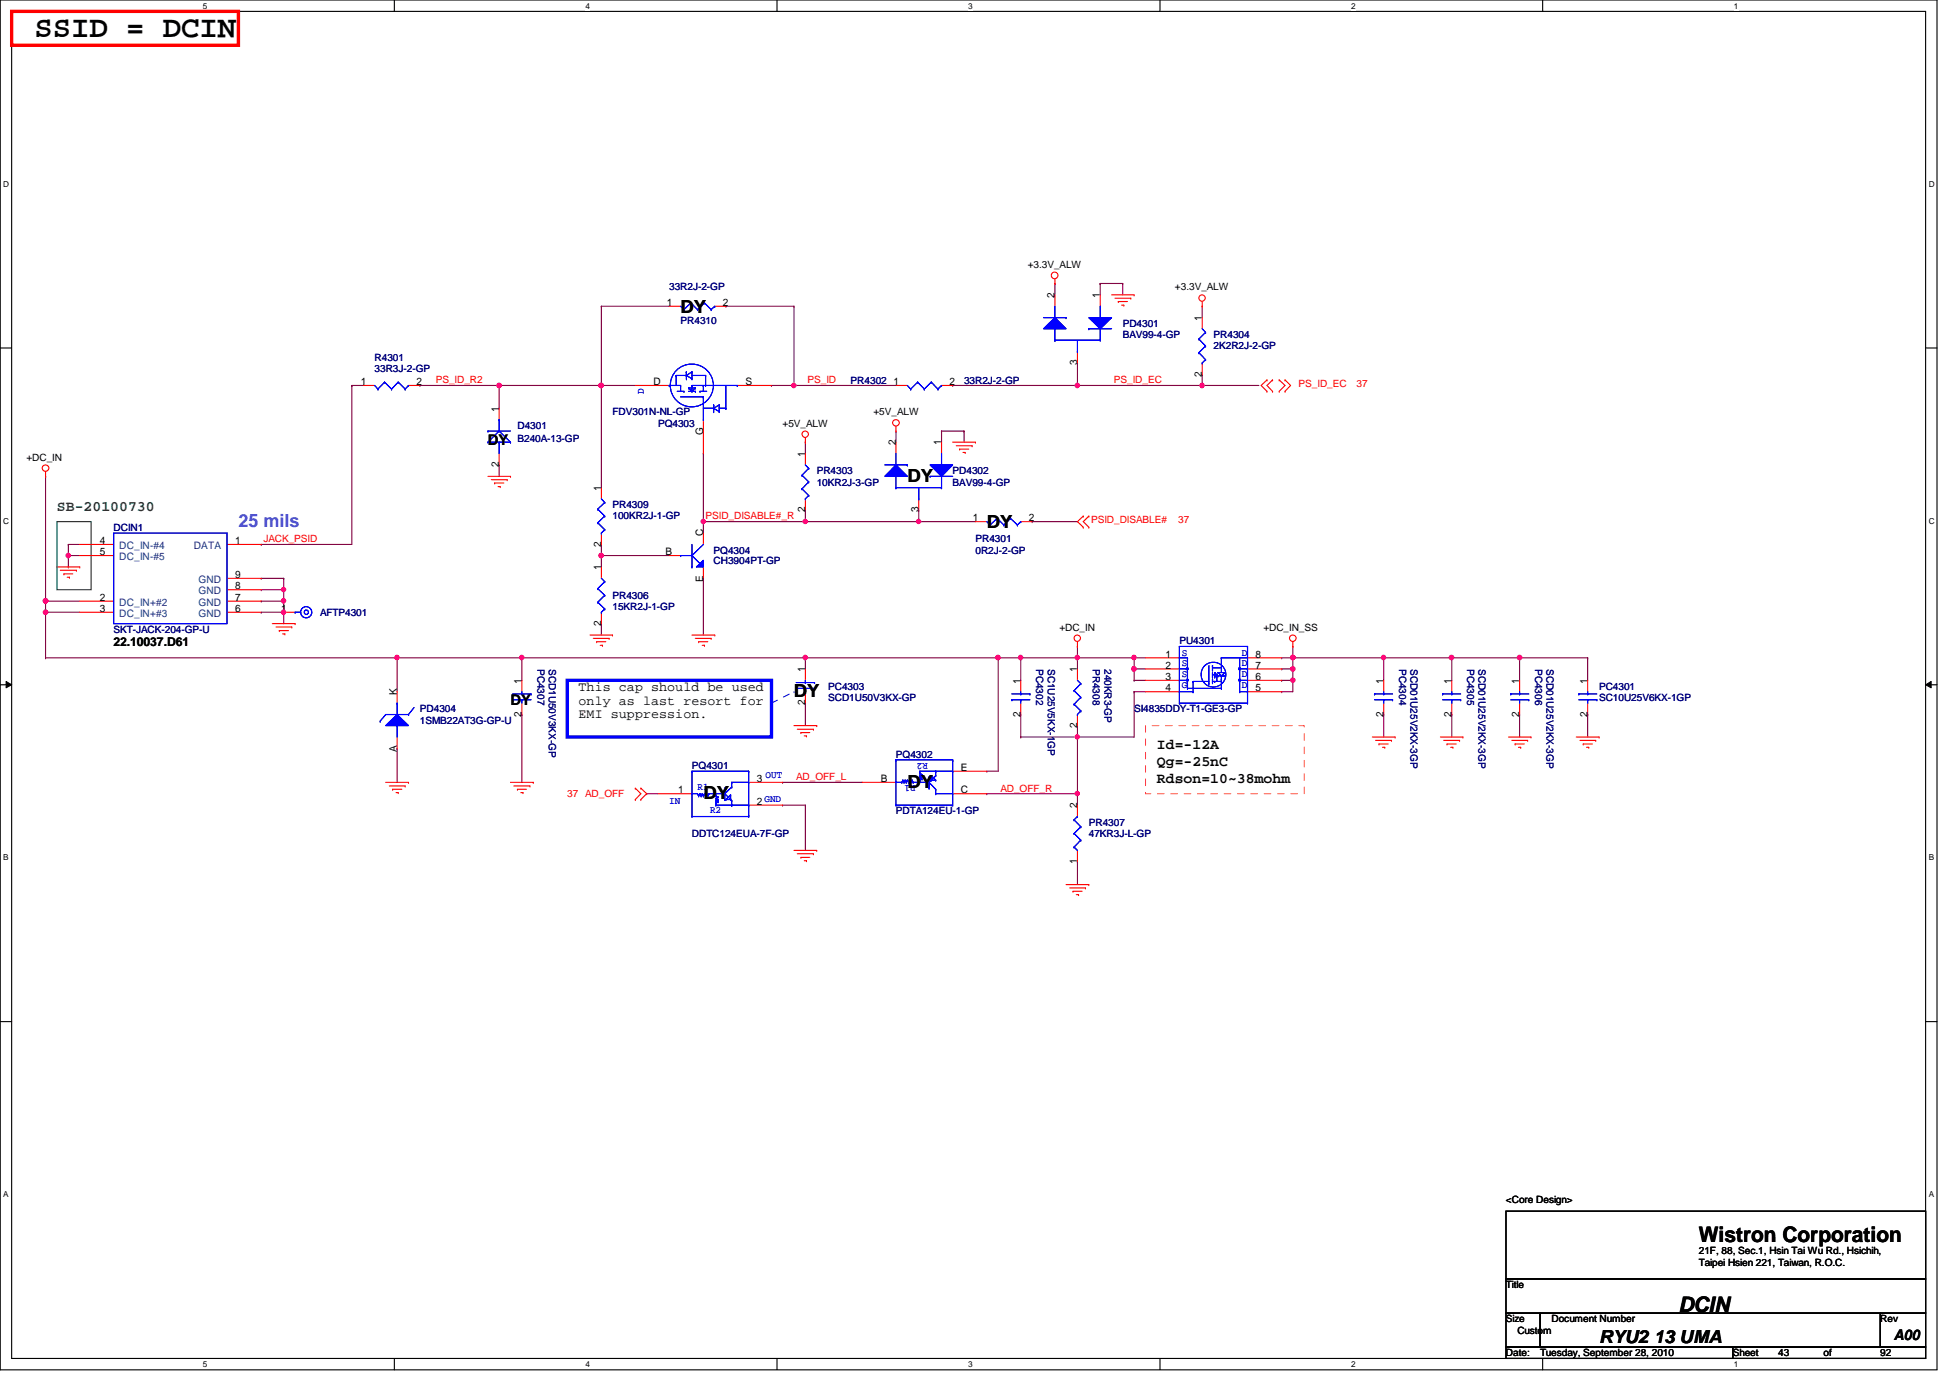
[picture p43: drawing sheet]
<svg xmlns="http://www.w3.org/2000/svg" width="297mm" height="210mm" viewBox="0 0 297 210" stroke-linecap="round" stroke-linejoin="round" font-family="sans-serif">
<defs><g id="words">
<text font-size="4.7" x="5.2" y="5.6">SSID = DCIN</text>
<g font-size="3.3">
<text x="258.8" y="189.2">Wistron Corporation</text>
<text x="255.7" y="199.9">DCIN</text>
</g>
<g font-size="2.8">
<text x="103.7" y="47.7">DY</text>
<text x="138.2" y="73.4">DY</text>
<text x="150.3" y="80.5">DY</text>
<text x="120.9" y="106.2">DY</text>
<text x="107.1" y="121.8">DY</text>
<text x="138.2" y="120.1">DY</text>
<text x="243.6" y="204.6">RYU2 13 UMA</text>
</g>
<text font-size="2.8" fill="#0080ff" x="36.3" y="80.3">25 mils</text>
<g font-size="2.2">
<text x="74.3" y="67.7">DY</text>
<text x="77.8" y="107.4">DY</text>
<text x="176.2" y="114.1">Id=-12A</text>
<text x="176.2" y="116.7">Qg=-25nC</text>
<text x="176.2" y="119.2">Rdson=10~38mohm</text>
<text x="288.5" y="204.1">A00</text>
</g>
<text font-size="2.2" fill="#008000" x="8.7" y="77.9">SB-20100730</text>
<g font-size="2">
<text x="88.1" y="105.2">This cap should be used</text>
<text x="88.1" y="107.3">only as last resort for</text>
<text x="88.1" y="109.4">EMI suppression.</text>
</g>
<text font-size="1.9" x="17.3" y="98.4">22.10037.D61</text>
<g font-size="1.6">
<text x="101.6" y="46.6">1</text>
<text x="110.1" y="46.6">2</text>
<text x="160.7" y="45.4" transform="rotate(-90 160.7 45.4)">2</text>
<text x="167.6" y="45.4" transform="rotate(-90 167.6 45.4)">1</text>
<text x="183.1" y="48.9" transform="rotate(-90 183.1 48.9)">1</text>
<text x="54.9" y="58.7">1</text>
<text x="63.5" y="58.7">2</text>
<text x="99.6" y="58.7">D</text>
<text x="113.5" y="58.7">S</text>
<text x="136.1" y="58.7">1</text>
<text x="144.6" y="58.7">2</text>
<text x="164.1" y="55.6" transform="rotate(-90 164.1 55.6)">3</text>
<text x="183.1" y="57.4" transform="rotate(-90 183.1 57.4)">2</text>
<text x="76" y="62.7" transform="rotate(-90 76 62.7)">1</text>
<text x="76" y="71.2" transform="rotate(-90 76 71.2)">2</text>
<text x="107.1" y="66.3" transform="rotate(-90 107.1 66.3)">G</text>
<text x="122.6" y="69.6" transform="rotate(-90 122.6 69.6)">1</text>
<text x="136.4" y="67.9" transform="rotate(-90 136.4 67.9)">2</text>
<text x="143.4" y="67.9" transform="rotate(-90 143.4 67.9)">1</text>
<text x="91.6" y="74.8" transform="rotate(-90 91.6 74.8)">1</text>
<text x="15.2" y="82.9">4</text>
<text x="35.8" y="82.9">1</text>
<text x="91.6" y="83.3" transform="rotate(-90 91.6 83.3)">2</text>
<text x="107.1" y="81.7" transform="rotate(-90 107.1 81.7)">C</text>
<text x="122.6" y="78.1" transform="rotate(-90 122.6 78.1)">2</text>
<text x="139.9" y="78.1" transform="rotate(-90 139.9 78.1)">3</text>
<text x="148.2" y="79.4">1</text>
<text x="156.7" y="79.4">2</text>
<text x="15.2" y="84.6">5</text>
<text x="35.8" y="89.8">8</text>
<text x="35.8" y="88.1">9</text>
<text x="91.6" y="86.9" transform="rotate(-90 91.6 86.9)">1</text>
<text x="101.4" y="84.6">B</text>
<text x="107.1" y="88.6" transform="rotate(-90 107.1 88.6)">E</text>
<text x="15.2" y="91.5">2</text>
<text x="15.2" y="93.2">3</text>
<text x="35.8" y="93.2">6</text>
<text x="35.8" y="91.5">7</text>
<text x="42.8" y="93.2">1</text>
<text x="91.6" y="95.3" transform="rotate(-90 91.6 95.3)">2</text>
<text x="177.5" y="100.2">1</text>
<text x="177.5" y="101.9">2</text>
<text x="191.3" y="101.9">7</text>
<text x="191.3" y="100.2">8</text>
<text x="60.4" y="105.9" transform="rotate(-90 60.4 105.9)">K</text>
<text x="79.5" y="104.1" transform="rotate(-90 79.5 104.1)">1</text>
<text x="122.6" y="107.4" transform="rotate(-90 122.6 107.4)">2</text>
<text x="122.6" y="102.4" transform="rotate(-90 122.6 102.4)">1</text>
<text x="155.4" y="104.1" transform="rotate(-90 155.4 104.1)">1</text>
<text x="164.1" y="102.4" transform="rotate(-90 164.1 102.4)">1</text>
<text x="177.5" y="103.6">3</text>
<text x="177.5" y="105.3">4</text>
<text x="191.3" y="105.3">5</text>
<text x="191.3" y="103.6">6</text>
<text x="210.7" y="104.1" transform="rotate(-90 210.7 104.1)">1</text>
<text x="221.1" y="104.1" transform="rotate(-90 221.1 104.1)">1</text>
<text x="231.4" y="104.1" transform="rotate(-90 231.4 104.1)">1</text>
<text x="241.8" y="104.1" transform="rotate(-90 241.8 104.1)">1</text>
<text x="79.5" y="109.2" transform="rotate(-90 79.5 109.2)">2</text>
<text x="155.4" y="109.2" transform="rotate(-90 155.4 109.2)">2</text>
<text x="164.1" y="110.9" transform="rotate(-90 164.1 110.9)">2</text>
<text x="210.7" y="109.2" transform="rotate(-90 210.7 109.2)">2</text>
<text x="221.1" y="109.2" transform="rotate(-90 221.1 109.2)">2</text>
<text x="231.4" y="109.2" transform="rotate(-90 231.4 109.2)">2</text>
<text x="241.8" y="109.2" transform="rotate(-90 241.8 109.2)">2</text>
<text x="60.4" y="114.5" transform="rotate(-90 60.4 114.5)">A</text>
<text x="115.3" y="119.1">3</text>
<text x="134.2" y="119.1">B</text>
<text x="146.3" y="117.4">E</text>
<text x="103.3" y="120.9">1</text>
<text x="115.3" y="122.6">2</text>
<text x="146.3" y="120.9">C</text>
<text x="164.1" y="123.1" transform="rotate(-90 164.1 123.1)">2</text>
<text x="164.1" y="131.6" transform="rotate(-90 164.1 131.6)">1</text>
</g>
<g font-size="1.6" fill="#004080">
<text x="18.2" y="83.7">DC_IN-#4</text>
<text x="29.5" y="83.7">DATA</text>
<text x="18.2" y="85.3">DC_IN-#5</text>
<text x="30.2" y="88.8">GND</text>
<text x="18.2" y="92.3">DC_IN+#2</text>
<text x="18.2" y="94">DC_IN+#3</text>
<text x="30.2" y="94">GND</text>
<text x="30.2" y="92.3">GND</text>
<text x="30.2" y="90.6">GND</text>
</g>
<g font-size="1.5">
<text x="156.5" y="40.8">+3.3V_ALW</text>
<text x="179" y="44.2">+3.3V_ALW</text>
<text x="119.2" y="65">+5V_ALW</text>
<text x="133.1" y="63.2">+5V_ALW</text>
<text x="4" y="70.1">+DC_IN</text>
<text x="161.4" y="96.1">+DC_IN</text>
<text x="192.4" y="96.1">+DC_IN_SS</text>
<text x="229.4" y="183.3">&lt;Core Design&gt;</text>
<text x="258.8" y="191.1">21F, 88, Sec.1, Hsin Tai Wu Rd., Hsichih,</text>
<text x="229.4" y="196.2">Title</text>
<text x="258.8" y="192.8">Taipei Hsien 221, Taiwan, R.O.C.</text>
<text x="229.4" y="201.4">Size</text>
<text x="231.1" y="203.2">Custom</text>
<text x="236.3" y="201.4">Document Number</text>
<text x="286.4" y="201.4">Rev</text>
<text x="229.4" y="206.6">Date:</text>
<text x="234.6" y="206.6">Tuesday, September 28, 2010</text>
<text x="263.9" y="206.6">Sheet</text>
<text x="270.9" y="206.6">43</text>
<text x="277.8" y="206.6">of</text>
<text x="286.4" y="206.6">92</text>
</g>
<g font-size="1.5" fill="#000080">
<text x="101.9" y="44.2">33R2J-2-GP</text>
<text x="103.7" y="49.4">PR4310</text>
<text x="171" y="49.8">PD4301</text>
<text x="171" y="51.5">BAV99-4-GP</text>
<text x="184.9" y="51.5">PR4304</text>
<text x="184.9" y="53.2">2K2R2J-2-GP</text>
<text x="57.1" y="54.9">R4301</text>
<text x="57.1" y="56.7">33R3J-2-GP</text>
<text x="129.6" y="58.4">PR4302</text>
<text x="146.9" y="58.4">33R2J-2-GP</text>
<text x="78.8" y="65.3">D4301</text>
<text x="93.3" y="63.2">FDV301N-NL-GP</text>
<text x="100.2" y="65">PQ4303</text>
<text x="78.8" y="67.4">B240A-13-GP</text>
<text x="93.3" y="77.4">PR4309</text>
<text x="124.4" y="72.2">PR4303</text>
<text x="124.4" y="74">10KR2J-3-GP</text>
<text x="145.1" y="72.2">PD4302</text>
<text x="145.1" y="74">BAV99-4-GP</text>
<text x="17.3" y="80.9">DCIN1</text>
<text x="93.3" y="79.1">100KR2J-1-GP</text>
<text x="148.6" y="82.6">PR4301</text>
<text x="108.7" y="84.3">PQ4304</text>
<text x="108.7" y="85.9">CH3904PT-GP</text>
<text x="148.6" y="84.3">0R2J-2-GP</text>
<text x="48.8" y="93.8">AFTP4301</text>
<text x="93.3" y="91.2">PR4306</text>
<text x="93.3" y="93">15KR2J-1-GP</text>
<text x="17.3" y="96.4">SKT-JACK-204-GP-U</text>
<text x="81.9" y="101.9" transform="rotate(90 81.9 101.9)">PC4307</text>
<text x="83.6" y="101.9" transform="rotate(90 83.6 101.9)">SCD1U50V3KX-GP</text>
<text x="157.9" y="101.9" transform="rotate(90 157.9 101.9)">PC4302</text>
<text x="159.6" y="101.9" transform="rotate(90 159.6 101.9)">SC1U25V5KX-1GP</text>
<text x="166.5" y="101.9" transform="rotate(90 166.5 101.9)">PR4308</text>
<text x="168.2" y="101.9" transform="rotate(90 168.2 101.9)">240KR3-GP</text>
<text x="179.7" y="98.1">PU4301</text>
<text x="213.1" y="101.9" transform="rotate(90 213.1 101.9)">PC4304</text>
<text x="214.8" y="101.9" transform="rotate(90 214.8 101.9)">SCD01U25V2KX-3GP</text>
<text x="223.5" y="101.9" transform="rotate(90 223.5 101.9)">PC4305</text>
<text x="225.2" y="101.9" transform="rotate(90 225.2 101.9)">SCD01U25V2KX-3GP</text>
<text x="233.8" y="101.9" transform="rotate(90 233.8 101.9)">PC4306</text>
<text x="235.6" y="101.9" transform="rotate(90 235.6 101.9)">SCD01U25V2KX-3GP</text>
<text x="126.2" y="105">PC4303</text>
<text x="126.2" y="106.8">SCD1U50V3KX-GP</text>
<text x="243.6" y="105">PC4301</text>
<text x="243.6" y="106.8">SC10U25V6KX-1GP</text>
<text x="64" y="108.5">PD4304</text>
<text x="64" y="110.2">1SMB22AT3G-GP-U</text>
<text x="172.8" y="108.5">SI4835DDY-T1-GE3-GP</text>
<text x="105.4" y="117.1">PQ4301</text>
<text x="136.5" y="115.4">PQ4302</text>
<text x="136.5" y="124">PDTA124EU-1-GP</text>
<text x="165.9" y="125.8">PR4307</text>
<text x="105.4" y="127.5">DDTC124EUA-7F-GP</text>
<text x="165.9" y="127.5">47KR3J-L-GP</text>
</g>
<g font-size="1.5" fill="#f00">
<text x="66.4" y="58.4">PS_ID_R2</text>
<text x="123" y="58.4">PS_ID</text>
<text x="169.7" y="58.4">PS_ID_EC</text>
<text x="197.8" y="58.9">PS_ID_EC</text>
<text x="206.6" y="58.9">37</text>
<text x="40.1" y="82.6">JACK_PSID</text>
<text x="107.5" y="79.1">PSID_DISABLE#_R</text>
<text x="166.2" y="79.6">PSID_DISABLE#</text>
<text x="179.5" y="79.6">37</text>
<text x="121.3" y="118.8">AD_OFF_L</text>
<text x="86.4" y="121.5">37 AD_OFF</text>
<text x="152.4" y="120.6">AD_OFF_R</text>
</g>
<g font-size="1.5" fill="#00f">
<text x="98.1" y="59.9" transform="rotate(-90 98.1 59.9)">D</text>
<text x="180" y="99.9">S</text>
<text x="180" y="101.4">S</text>
<text x="189.2" y="101.4">D</text>
<text x="189.2" y="99.9">D</text>
<text x="180" y="103.1">S</text>
<text x="180" y="104.9">G</text>
<text x="189.2" y="104.9">D</text>
<text x="189.2" y="103.1">D</text>
<text x="116.6" y="118.5">OUT</text>
<text x="139.4" y="119.6" transform="rotate(180 139.4 119.6)">R1</text>
<text x="141.3" y="116.2" transform="rotate(180 141.3 116.2)">R2</text>
<text x="101.9" y="122.5">IN</text>
<text x="106.3" y="120.4">R1</text>
<text x="108.2" y="123.9">R2</text>
<text x="116.5" y="122.1">GND</text>
</g>
<g font-size="1.3">
<text x="30.9" y="1.4">5</text>
<text x="89.2" y="1.4">4</text>
<text x="147.5" y="1.4">3</text>
<text x="205.8" y="1.4">2</text>
<text x="264.1" y="1.4">1</text>
<text x=".5" y="28.5">D</text>
<text x="293.8" y="28.5">D</text>
<text x=".5" y="79.8">C</text>
<text x="293.8" y="79.8">C</text>
<text x=".5" y="131.1">B</text>
<text x="293.8" y="131.1">B</text>
<text x=".5" y="182.4">A</text>
<text x="293.8" y="182.4">A</text>
<text x="30.9" y="208.3">5</text>
<text x="89.2" y="208.3">4</text>
<text x="147.5" y="208.3">3</text>
<text x="205.8" y="208.3">2</text>
<text x="264.1" y="208.3">1</text>
</g>
</g></defs>
<path d="M0 0h295.1v208.7h-295.1zM1.8 1.7h291.5v205.2h-291.5z" fill="none" stroke="#000" stroke-width=".17"/>
<g fill="#fff">
<path d="M30.9 .2h.7v1.4h-.7z"/>
<path d="M30.9 207.1h.7v1.4h-.7z"/>
</g>
<path d="M60.1 0v1.7M60.1 206.9v1.8" fill="none" stroke="#000" stroke-width=".17"/>
<g fill="#fff">
<path d="M89.2 .2h.7v1.4h-.7z"/>
<path d="M89.2 207.1h.7v1.4h-.7z"/>
</g>
<path d="M118.4 0v1.7M118.4 206.9v1.8" fill="none" stroke="#000" stroke-width=".17"/>
<g fill="#fff">
<path d="M147.5 .2h.7v1.4h-.7z"/>
<path d="M147.5 207.1h.7v1.4h-.7z"/>
</g>
<path d="M176.7 0v1.7M176.7 206.9v1.8" fill="none" stroke="#000" stroke-width=".17"/>
<g fill="#fff">
<path d="M205.8 .2h.7v1.4h-.7z"/>
<path d="M205.8 207.1h.7v1.4h-.7z"/>
</g>
<path d="M235 0v1.7M235 206.9v1.8" fill="none" stroke="#000" stroke-width=".17"/>
<g fill="#fff">
<path d="M264.1 .2h.7v1.4h-.7z"/>
<path d="M264.1 207.1h.7v1.4h-.7z"/>
<path d="M.5 27.3h.9v1.4h-.9z"/>
<path d="M293.8 27.3h.9v1.4h-.9z"/>
<path d="M.5 78.6h.9v1.4h-.9z"/>
<path d="M293.8 78.6h.9v1.4h-.9z"/>
</g>
<path d="M0 53h1.8M293.3 53h1.8" fill="none" stroke="#000" stroke-width=".17"/>
<g fill="#fff">
<path d="M.5 129.9h.8v1.4h-.8z"/>
<path d="M293.8 129.9h.8v1.4h-.8z"/>
</g>
<path d="M0 104.3h1.8M293.3 104.3h1.8" fill="none" stroke="#000" stroke-width=".17"/>
<path d="M.9 103.8l.9 .5-.9 .5zM293.3 104.3l.9-.5v1z" fill="#000"/>
<path d="M.9 103.8l.9 .5-.9 .5zM293.3 104.3l.9-.5v1z" fill="none" stroke="#000" stroke-width=".15"/>
<g fill="#fff">
<path d="M.5 181.2h.8v1.4h-.8z"/>
<path d="M293.8 181.2h.8v1.4h-.8z"/>
</g>
<path d="M0 155.6h1.8M293.3 155.6h1.8" fill="none" stroke="#000" stroke-width=".17"/>
<path d="M150.3 120.9h.1M150.3 120.9h13.8" fill="none" stroke="#800040" stroke-width=".17"/>
<circle cx="164.1" cy="120.9" r=".32" fill="#f0f"/>
<circle cx="164.1" cy="120.9" r=".32" fill="none" stroke="#f0f" stroke-width=".17"/>
<path d="M150.3 117.5h.1M152.1 100.2h.1M152.1 100.2v17.3h-1.8M155.5 112.3h.1M164.1 110.5h.1M164.1 110.5v1.8h-8.6M119.2 122.6h.1M119.2 122.6h3.5M164.1 120.9h.1M164.1 120.9v1.7" fill="none" stroke="#800040" stroke-width=".17"/>
<circle cx="152" cy="100.2" r=".34" fill="#f0f"/>
<circle cx="152" cy="100.2" r=".34" fill="none" stroke="#f0f" stroke-width=".17"/>
<path d="M195.2 105.4h.1M196.9 103.6h.1M196.9 103.6v1.8h-1.7" fill="none" stroke="#800040" stroke-width=".17"/>
<circle cx="196.9" cy="103.6" r=".33" fill="#f0f"/>
<circle cx="196.9" cy="103.6" r=".33" fill="none" stroke="#f0f" stroke-width=".17"/>
<path d="M195.2 103.6h.1M196.9 101.9h.1M196.9 101.9v1.7h-1.7" fill="none" stroke="#800040" stroke-width=".17"/>
<circle cx="196.9" cy="101.9" r=".34" fill="#f0f"/>
<circle cx="196.9" cy="101.9" r=".34" fill="none" stroke="#f0f" stroke-width=".17"/>
<path d="M155.5 108.8h.1M155.5 108.8v3.5M164.1 112.3h.1M164.1 112.3h8.7M172.8 103.6h.1M172.8 103.6h1.7M241.8 108.8h.1M241.8 108.8v3.5" fill="none" stroke="#800040" stroke-width=".17"/>
<circle cx="164.1" cy="112.2" r=".32" fill="#f0f"/>
<circle cx="164.1" cy="112.2" r=".32" fill="none" stroke="#f0f" stroke-width=".17"/>
<path d="M122.7 100.2h.1M122.7 100.2v1.7M122.7 100.2h32.8M152.1 100.2h.1" fill="none" stroke="#800040" stroke-width=".17"/>
<circle cx="122.6" cy="100.2" r=".33" fill="#f0f"/>
<circle cx="122.6" cy="100.2" r=".33" fill="none" stroke="#f0f" stroke-width=".17"/>
<path d="M231.5 100.2h.1M231.5 100.2h10.3" fill="none" stroke="#800040" stroke-width=".17"/>
<circle cx="231.5" cy="100.2" r=".34" fill="#f0f"/>
<circle cx="231.5" cy="100.2" r=".34" fill="none" stroke="#f0f" stroke-width=".17"/>
<path d="M164.1 98.5h.1M164.1 98.5v1.7M172.8 101.9h.1M172.8 101.9h1.7M172.8 101.9v1.7" fill="none" stroke="#800040" stroke-width=".17"/>
<circle cx="172.7" cy="101.9" r=".33" fill="#f0f"/>
<circle cx="172.7" cy="101.9" r=".33" fill="none" stroke="#f0f" stroke-width=".17"/>
<g fill="none" stroke="#800040" stroke-width=".17">
<path d="M196.9 98.5h.1M196.9 98.5v1.7h-1.7M122.7 107.1h.1M122.7 107.1v3.4M155.5 100.2h.1M155.5 100.2v3.4M155.5 100.2h17.3M164.1 100.2h.1M172.8 105.4h.1M172.8 105.4h1.7M172.8 105.4v6.9M195.2 100.2h.1"/>
<path d="M98.5 120.9h.1M98.5 120.9h1.7"/>
</g>
<circle cx="164.1" cy="100.2" r=".33" fill="#f0f"/>
<circle cx="164.1" cy="100.2" r=".33" fill="none" stroke="#f0f" stroke-width=".17"/>
<circle cx="155.5" cy="100.2" r=".33" fill="#f0f"/>
<circle cx="155.5" cy="100.2" r=".33" fill="none" stroke="#f0f" stroke-width=".17"/>
<path d="M119.2 119.2h.1M119.2 119.2h12.1M164.1 100.2h.1M164.1 100.2v1.7M195.2 101.9h.1M196.9 100.2h.1M196.9 100.2v1.7h-1.7" fill="none" stroke="#800040" stroke-width=".17"/>
<circle cx="196.9" cy="100.2" r=".34" fill="#f0f"/>
<circle cx="196.9" cy="100.2" r=".34" fill="none" stroke="#f0f" stroke-width=".17"/>
<path d="M172.8 100.2h.1M172.8 100.2v1.7M241.8 100.2h.1M241.8 100.2v3.4" fill="none" stroke="#800040" stroke-width=".17"/>
<circle cx="172.7" cy="101.9" r=".33" fill="#f0f"/>
<circle cx="172.7" cy="101.9" r=".33" fill="none" stroke="#f0f" stroke-width=".17"/>
<circle cx="172.7" cy="100.2" r=".33" fill="#f0f"/>
<circle cx="172.7" cy="100.2" r=".33" fill="none" stroke="#f0f" stroke-width=".17"/>
<path d="M79.5 100.2h.1M79.5 100.2h43.2M172.8 100.2h.1M172.8 100.2h1.7M164.1 131.3h.1M164.1 131.3v3.4" fill="none" stroke="#800040" stroke-width=".17"/>
<circle cx="79.5" cy="100.2" r=".33" fill="#f0f"/>
<circle cx="79.5" cy="100.2" r=".33" fill="none" stroke="#f0f" stroke-width=".17"/>
<g fill="none" stroke="#800040" stroke-width=".17">
<path d="M164.1 112.3h.1M164.1 112.3v8.6M196.9 100.2h.1M196.9 100.2h13.9M210.8 108.8h.1M210.8 100.2h.1M210.8 100.2v3.4M210.8 108.8v3.5M221.1 100.2h.1M221.1 108.8h.1M221.1 100.2h10.4M221.1 108.8v3.5"/>
<path d="M231.5 100.2h.1M231.5 108.8h.1M231.5 100.2v3.4M231.5 108.8v3.5M122.7 122.6h.1M122.7 122.6v6.9"/>
</g>
<circle cx="196.9" cy="100.2" r=".34" fill="#f0f"/>
<circle cx="196.9" cy="100.2" r=".34" fill="none" stroke="#f0f" stroke-width=".17"/>
<path d="M221.1 100.2h.1M221.1 100.2v3.4" fill="none" stroke="#800040" stroke-width=".17"/>
<circle cx="221.1" cy="100.2" r=".34" fill="#f0f"/>
<circle cx="221.1" cy="100.2" r=".34" fill="none" stroke="#f0f" stroke-width=".17"/>
<path d="M210.8 100.2h.1M210.8 100.2h10.3" fill="none" stroke="#800040" stroke-width=".17"/>
<circle cx="210.7" cy="100.2" r=".33" fill="#f0f"/>
<circle cx="210.7" cy="100.2" r=".33" fill="none" stroke="#f0f" stroke-width=".17"/>
<path d="M39.8 93.3h.1M39.8 93.3h3.4M43.2 93.3h.1M43.2 93.3v1.7" fill="none" stroke="#800040" stroke-width=".17"/>
<circle cx="43.2" cy="93.3" r=".33" fill="#f0f"/>
<circle cx="43.2" cy="93.3" r=".33" fill="none" stroke="#f0f" stroke-width=".17"/>
<g fill="none" stroke="#800040" stroke-width=".17">
<path d="M39.8 82.9h.1M39.8 88.1h.1M39.8 89.8h.1M39.8 91.6h.1M39.8 82.9h13.8M39.8 88.1h3.4M39.8 89.8h3.4M43.2 88.1h.1M43.2 89.8h.1M43.2 88.1v3.5h-3.4M60.5 100.2h.1M60.5 114h.1"/>
<path d="M60.5 100.2v5.2M60.5 114v5.2M79.5 108.8h.1M79.5 100.2h.1M79.5 100.2v3.4M79.5 108.8v10.4"/>
</g>
<circle cx="43.2" cy="89.8" r=".32" fill="#f0f"/>
<circle cx="43.2" cy="89.8" r=".32" fill="none" stroke="#f0f" stroke-width=".17"/>
<path d="M60.5 100.2h.1M60.5 100.2h19" fill="none" stroke="#800040" stroke-width=".17"/>
<circle cx="60.5" cy="100.2" r=".33" fill="#f0f"/>
<circle cx="60.5" cy="100.2" r=".33" fill="none" stroke="#f0f" stroke-width=".17"/>
<path d="M43.2 91.6h.1M43.2 91.6v1.7" fill="none" stroke="#800040" stroke-width=".17"/>
<circle cx="43.2" cy="91.5" r=".33" fill="#f0f"/>
<circle cx="43.2" cy="91.5" r=".33" fill="none" stroke="#f0f" stroke-width=".17"/>
<path d="M6.9 72.6h.1M6.9 72.6v19" fill="none" stroke="#800040" stroke-width=".17"/>
<circle cx="6.9" cy="91.5" r=".34" fill="#f0f"/>
<circle cx="6.9" cy="91.5" r=".34" fill="none" stroke="#f0f" stroke-width=".17"/>
<path d="M6.9 93.3h.1M6.9 91.6h.1M6.9 93.3h5.2M6.9 91.6h5.2M6.9 93.3v6.9" fill="none" stroke="#800040" stroke-width=".17"/>
<circle cx="6.9" cy="93.3" r=".34" fill="#f0f"/>
<circle cx="6.9" cy="93.3" r=".34" fill="none" stroke="#f0f" stroke-width=".17"/>
<path d="M6.9 91.6h.1M6.9 91.6v1.7M6.9 100.2h.1M6.9 100.2h53.6" fill="none" stroke="#800040" stroke-width=".17"/>
<circle cx="6.9" cy="91.5" r=".34" fill="#f0f"/>
<circle cx="6.9" cy="91.5" r=".34" fill="none" stroke="#f0f" stroke-width=".17"/>
<path d="M76 58.7h.1M76 58.7h15.6" fill="none" stroke="#800040" stroke-width=".17"/>
<circle cx="76" cy="58.7" r=".34" fill="#f0f"/>
<circle cx="76" cy="58.7" r=".34" fill="none" stroke="#f0f" stroke-width=".17"/>
<g fill="none" stroke="#800040" stroke-width=".17">
<path d="M53.6 58.7h.1M53.6 58.7v24.2M53.6 58.7h1.7M76 58.7v3.5M145.1 58.7h.1M145.1 58.7h19M160.7 43.2h.1M160.7 43.2v1.7M164.1 58.7h.1M164.1 55.3v3.4M167.6 43.2h.1M167.6 43.2h3.4"/>
<path d="M167.6 43.2v1.7M171 43.2h.1M171 43.2v1.7M76 62.2h.1M76 70.8h.1M76 70.8v1.8M107.1 79.5h.1M107.1 79.5v1.7M140 79.5h.1M140 79.5h8.6"/>
</g>
<circle cx="139.9" cy="79.4" r=".32" fill="#f0f"/>
<circle cx="139.9" cy="79.4" r=".32" fill="none" stroke="#f0f" stroke-width=".17"/>
<path d="M107.1 69.1h.1M107.1 69.1v10.4M91.6 82.9h.1M91.6 95h.1M91.6 84.6h.1M91.6 82.9v1.7M91.6 95v1.7M91.6 84.6h10.3M107.1 88.1h.1M107.1 88.1v8.6" fill="none" stroke="#800040" stroke-width=".17"/>
<circle cx="91.6" cy="84.6" r=".34" fill="#f0f"/>
<circle cx="91.6" cy="84.6" r=".34" fill="none" stroke="#f0f" stroke-width=".17"/>
<path d="M91.6 58.7h.1M91.6 58.7v15.6M157.2 79.5h.1M157.2 79.5h6.9M91.6 84.6h.1M91.6 84.6v1.8" fill="none" stroke="#800040" stroke-width=".17"/>
<circle cx="91.6" cy="58.7" r=".34" fill="#f0f"/>
<circle cx="91.6" cy="58.7" r=".34" fill="none" stroke="#f0f" stroke-width=".17"/>
<path d="M91.6 58.7h.1M91.6 58.7h5.2" fill="none" stroke="#800040" stroke-width=".17"/>
<circle cx="91.6" cy="58.7" r=".34" fill="#f0f"/>
<circle cx="91.6" cy="58.7" r=".34" fill="none" stroke="#f0f" stroke-width=".17"/>
<path d="M110.6 46.7h.1M110.6 46.7h10.3M117.5 58.7h.1M120.9 46.7h.1M120.9 46.7v12h-3.4M164.1 58.7h.1M164.1 58.7h19" fill="none" stroke="#800040" stroke-width=".17"/>
<circle cx="164.1" cy="58.7" r=".33" fill="#f0f"/>
<circle cx="164.1" cy="58.7" r=".33" fill="none" stroke="#f0f" stroke-width=".17"/>
<path d="M120.9 58.7h.1M120.9 58.7h15.6" fill="none" stroke="#800040" stroke-width=".17"/>
<circle cx="120.9" cy="58.7" r=".33" fill="#f0f"/>
<circle cx="120.9" cy="58.7" r=".33" fill="none" stroke="#f0f" stroke-width=".17"/>
<path d="M183.1 58.7h.1M183.1 58.7h8.7" fill="none" stroke="#800040" stroke-width=".17"/>
<circle cx="183.1" cy="58.7" r=".33" fill="#f0f"/>
<circle cx="183.1" cy="58.7" r=".33" fill="none" stroke="#f0f" stroke-width=".17"/>
<g fill="none" stroke="#800040" stroke-width=".17">
<path d="M64 58.7h.1M64 58.7h12M91.6 46.7h.1M91.6 46.7h10.3M91.6 46.7v12M183.1 46.7h.1M183.1 57h.1M183.1 46.7v1.7M183.1 57v1.7M107.1 79.5h.1M122.7 67.4h.1M122.7 77.7h.1"/>
<path d="M122.7 67.4v1.7M122.7 77.7v1.8h-15.6"/>
</g>
<circle cx="107.1" cy="79.4" r=".32" fill="#f0f"/>
<circle cx="107.1" cy="79.4" r=".32" fill="none" stroke="#f0f" stroke-width=".17"/>
<path d="M122.7 79.5h.1M136.5 65.7h.1M136.5 65.7v1.7M140 77.7h.1M140 77.7v1.8h-17.3M143.4 65.7h.1M143.4 65.7h3.5M143.4 65.7v1.7M146.9 65.7h.1M146.9 65.7v1.7" fill="none" stroke="#800040" stroke-width=".17"/>
<circle cx="122.7" cy="79.4" r=".32" fill="#f0f"/>
<circle cx="122.7" cy="79.4" r=".32" fill="none" stroke="#f0f" stroke-width=".17"/>
<path d="M10.4 82.9h.1M10.4 84.6h.1M10.4 82.9h1.7M10.4 82.9v1.7M10.4 84.6h1.7" fill="none" stroke="#800040" stroke-width=".17"/>
<circle cx="10.4" cy="84.6" r=".33" fill="#f0f"/>
<circle cx="10.4" cy="84.6" r=".33" fill="none" stroke="#f0f" stroke-width=".17"/>
<path d="M10.4 86.4h.1M10.4 84.6v1.8" fill="none" stroke="#800040" stroke-width=".17"/>
<g fill="none" stroke="#f00" stroke-width=".17">
<path d="M160.7 43.2h.1M160.7 42.5v.7M169.3 44.9h3.5M169.8 45.4h2.5M170.3 45.9h.1M170.3 45.9h1.4M170.9 46.5h.3M171.2 46.5h.1M172.3 45.4h.1M172.8 44.9h.1M183.1 46.7h.1M183.1 45.9v.8"/>
<path d="M193 57.9h.1M193 59.6h.1M193 57.9l-.9 .8 .9 .9M193.8 57.9h.1M193.8 59.6h.1M193.8 57.9l-.8 .8 .8 .9M194.9 59.6h.1M194.9 57.9h.1M194.9 57.9l.8 .8-.8 .9M195.7 57.9h.1M195.7 59.6h.1M195.7 57.9l.9 .8-.9 .9"/>
<path d="M6.9 72.6h.1M6.9 71.8v.8M74.3 72.6h3.5M74.8 73.1h2.5M75.3 73.6h.1M75.3 73.6h1.4M75.9 74.1h.3M76 62.2v1.7M76 69.1v1.7M76.2 74.1h.1M77.3 73.1h.1M77.8 72.6h.1"/>
<path d="M122.7 67.4h.1M122.7 66.7v.7M136.5 65.7h.1M136.5 64.9v.8M145.1 67.4h3.5M145.7 67.9h2.4M146.2 68.4h.1M146.2 68.4h1.4M146.7 68.9h.3M147 68.9h.1M148.1 67.9h.1M148.6 67.4h.1"/>
<path d="M165 78.6h.1M165 78.6l-.9 .9 .9 .8M165.9 78.6h.1M165.9 78.6l-.9 .9 .9 .8M8.7 86.4h3.4M9.2 86.9h2.4M9.7 87.4h.1M9.7 87.4h1.4M10.2 87.9h.4M10.6 87.9h.1M11.6 86.9h.1M12.1 86.4h.1"/>
<path d="M41.5 95h3.5M42 95.5h2.4M42.5 96.1h.1M42.5 96.1h1.4M43 96.6h.4M43.4 96.6h.1M44.4 95.5h.1M45 95h.1M89.9 96.7h3.4M90.4 97.2h2.4M90.9 97.7h.1M90.9 97.7h1.4"/>
<path d="M91.4 98.3h.4M91.8 98.3h.1M92.8 97.2h.1M93.3 96.7h.1M101.9 84.6h1.8M105.4 96.7h3.5M105.9 97.2h2.4M106.4 97.7h.1M106.4 97.7h1.4M107 98.3h.3M107.1 81.2v1.7M107.1 86.4v1.7"/>
<path d="M107.3 98.3h.1M108.3 97.2h.1M108.9 96.7h.1M164.1 98.5h.1M164.1 97.7v.8M165 80.3h.1M165.9 80.3h.1M196.9 98.5h.1M196.9 97.7v.8M58.8 119.2h3.4M59.3 119.7h2.4M61.7 119.7h.1"/>
<path d="M62.2 119.2h.1M77.8 119.2h3.4M78.3 119.7h2.4M80.7 119.7h.1M81.2 119.2h.1M120.9 110.5h3.5M121.5 111.1h2.4M122 111.6h.1M122 111.6h1.4M122.5 112.1h.3M122.8 112.1h.1M123.9 111.1h.1"/>
<path d="M124.4 110.5h.1M209 112.3h3.5M209.5 112.8h2.5M210.1 113.3h.1M210.1 113.3h1.4M210.6 113.8h.3M210.9 113.8h.1M212 112.8h.1M212.5 112.3h.1M219.4 112.3h3.4M219.9 112.8h2.4M220.4 113.3h.1"/>
<path d="M220.4 113.3h1.4M221 113.8h.3M221.3 113.8h.1M222.3 112.8h.1M222.8 112.3h.1M229.8 112.3h3.4M230.3 112.8h2.4M230.8 113.3h.1M230.8 113.3h1.4M231.3 113.8h.3M231.6 113.8h.1M232.7 112.8h.1"/>
<path d="M233.2 112.3h.1M240.1 112.3h3.5M240.7 112.8h2.4M241.2 113.3h.1M241.2 113.3h1.4M241.7 113.8h.3M242 113.8h.1M243.1 112.8h.1M243.6 112.3h.1M59.8 120.2h.1M59.8 120.2h1.4M60.3 120.7h.4"/>
<path d="M60.7 120.7h.1M78.8 120.2h.1M78.8 120.2h1.4M79.3 120.7h.4M79.7 120.7h.1M96.8 121.8h.1M96.8 120.1h.1M96.8 120.1l.8 .8-.8 .9M97.6 120.1h.1M97.6 121.8h.1M97.6 120.1l.9 .8-.9 .9M120.9 129.5h3.5"/>
<path d="M121.5 130h2.4M122 130.6h.1M122 130.6h1.4M122.5 131.1h.3M122.8 131.1h.1M123.9 130h.1M124.4 129.5h.1M162.4 134.7h3.5M162.9 135.3h2.5M163.4 135.8h.1M163.4 135.8h1.4M164 136.3h.3"/>
<path d="M164.3 136.3h.1M165.4 135.3h.1M165.9 134.7h.1"/>
<circle cx="160.6" cy="41.9" r=".51"/>
<circle cx="183.1" cy="45.4" r=".49"/>
<circle cx="6.9" cy="71.3" r=".5"/>
<circle cx="122.7" cy="66.1" r=".49"/>
<circle cx="136.5" cy="64.4" r=".5"/>
<circle cx="164.1" cy="97.2" r=".49"/>
<circle cx="196.9" cy="97.2" r=".5"/>
</g>
<path d="M229.4 184.5h63.9v10.3h-63.9zM229.4 194.8h63.9v5.2h-63.9zM229.4 200h5.2v5.2h-5.2zM229.4 205.2h34.5v1.7h-34.5zM234.6 200h51.8v5.2h-51.8zM263.9 205.2h29.4v1.7h-29.4zM286.4 200h6.9v5.2h-6.9z" fill="none" stroke="#000" stroke-width=".17"/>
<path d="M86.4 103.6h31.1v8.7h-31.1z" fill="none" stroke="#00f" stroke-width=".51"/>
<path d="M117.5 107.1l3.4-1.7M120.9 105.4h.1" fill="none" stroke="#00f" stroke-width=".15" stroke-dasharray="1 1 1 1 1 1 1 1"/>
<path d="M174.5 110.5h24.2v10.4h-24.2z" fill="none" stroke="#ff8000" stroke-width=".15" stroke-dasharray="1 1 1 1 1 1 1 1"/>
<path d="M1.8 1.7h34.5v5.2h-34.5z" fill="none" stroke="#f00" stroke-width=".51"/>
<path d="M8.7 79.5h5.2v10.3h-5.2z" fill="none" stroke="#008000" stroke-width=".17"/>
<path d="M74.3 67.4h.1M74.3 65.7h.1M74.3 67.4h3.5M74.3 65.7h3.5M76 65.7h.1M76 67.4h.1M76 63.9h.1M76 65.7l1.8 1.7M76 65.7l-1.7 1.7M76 63.9v1.8M76 67.4v1.7M77.8 67.4h.1" fill="none" stroke="#00f" stroke-width=".17"/>
<path d="M106.1 86.4l1-1.1v1.1z" fill-rule="evenodd" fill="#00f"/>
<path d="M103.7 84.6h.1M103.7 84.6h1.7M105.4 84.6h.1M105.4 86.4h.1M105.4 84.6l1.2 1.3M105.4 82.9v3.5M106.1 86.4l1-1.1v1.1zM106.6 85.9h.1M107.1 82.9l-1.7 1.7" fill="none" stroke="#00f" stroke-width=".17"/>
<path d="M106.1 86.4l1-1.1v1.1z" fill-rule="evenodd" fill="#00f"/>
<g fill="none" stroke="#00f" stroke-width=".17">
<path d="M101.9 58.7h.1M101.9 58.7h1.8M103 57.2h.1M103 57.2v1.5M103 57.2h1.6M103.2 59.6h1M103.7 58.7h.1M103.7 46.7l.5 .5M103.7 58.7v.9M104.2 47.2h.1M104.2 59.6h.1M104.6 57.2h.1"/>
<path d="M104.6 56.6h.1M104.6 57.7h.1M104.6 56.6v1.1M104.6 57.2l.8 .5M104.9 59.1h.1M104.9 59.6h1M104.9 59.1l.5 .5M104.9 59.1h1M105.2 46.1h.1M105.2 46.1l-1 1.1M105.2 46.1l1.1 1.1M105.4 58.7h.1"/>
<path d="M105.4 59.6h.1M105.4 56.6h.1M105.4 57.7h.1M105.4 56.6v1.1M105.4 58.7v.9M105.4 58.7h6.9M105.4 57.2h2.1M105.4 56.6l-.8 .6M105.9 59.6h.1M105.9 59.1h.1M105.9 59.1l-.5 .5M106.3 47.2h.1"/>
<path d="M106.6 59.6h.1M106.6 59.6h1.1M107.1 58.7h.1M107.1 58.7v.9M107.3 46.1h.1M107.3 46.1l-1 1.1M107.3 46.1l1 1.1M107.5 57.2h.1M107.5 58.7h.1M107.5 57.2v1.5M108.3 47.2h.1M108.9 46.7h.1"/>
<path d="M108.9 46.7l-.6 .5M110.6 58.7v3.5M112.3 58.7h.1M103.7 60.5h3.4M107.1 60.5h.1M107.1 63.9h.1M107.1 60.5v3.4M107.1 62.2h1.6M108.7 62.2h.1M108.7 61.7h.1M108.7 62.7h.1M108.7 61.7v1"/>
<path d="M108.7 62.2l.9 .5M109.6 61.7h.1M109.6 62.7h.1M109.6 62.2h1M109.6 61.7v1M109.6 61.7l-.9 .5M110.6 62.2h.1M17.3 81.2h17.3v13.8h-17.3zM91.1 89.7h.1M91.1 91.7h.1M91.1 89.7l1 1M91.1 91.7l1 1.1"/>
<path d="M91.6 93.3h.1M91.6 88.1l.5 .5M92.1 88.6h.1M92.1 90.7h.1M92.1 92.8h.1M92.1 88.6l-1 1.1M92.1 90.7l-1 1M92.1 92.8l-.5 .5M103.7 84.6h.1M103.7 84.6h1.7M105.4 84.6h.1M105.4 86.4h.1"/>
<path d="M105.4 84.6l1.2 1.3M105.4 82.9v3.5M106.1 86.4l1-1.1v1.1zM106.6 85.9h.1M107.1 82.9l-1.7 1.7M179.7 98.5h.1M179.7 98.5h10.3M179.7 98.5v8.6M190 98.5h.1M190 98.5v8.6M105.4 117.5h.1M105.4 117.5v6.9"/>
<path d="M105.4 117.5h8.6M111.5 119.9h.1M111.5 119.2h.1M111.5 119.2v.7M111.5 119.9l-1.1 1M111.5 119.2h2.5M114 119.2h.1M114 117.5h.1M114 117.5v6.9M179.7 100.2h.1M179.7 105.4h.1M179.7 103.6h.1"/>
<path d="M179.7 107.1h.1M179.7 100.2h1.2M179.7 105.4h2M179.7 103.6h1.2M179.7 101.9h1.2M179.7 107.1h10.3M180.7 101.8h.3v.2h-.3zM180.7 103.5h.3v.2h-.3zM180.9 104.9h.1M180.9 100.2h.1M180.9 101.9h.1M180.9 104.9h5.2"/>
<path d="M180.9 100.2v4.7M181.7 103.8h.1M181.7 105.4h.1M181.7 103.8h2.4M181.7 103.8v1.6M184.1 104.1h.1M184.1 101.4v2.7M184.7 103.8h.1M184.7 103.5h.1M184.7 101.7h.1M184.7 101.4h.1M184.7 102.1h.1"/>
<path d="M184.7 103.1h.1M184.7 103.8h1.4M184.7 101.4v.7M184.7 102.4v.7M184.7 103.5v.6M184.7 102.8h.3M184.7 101.7h1.4M185 103.8h.1M185 103.1h.1M185 102.6h.1M185 102.4h.1M185 102.8h.1"/>
<path d="M185 102.4v.7M185 102.4l.4 .4M185.4 102.8h.1M185.4 102.8l-.4 .3M185.4 102.8v1M185.5 103h.1M185.5 102.4h.1M185.5 103h1.1M185.5 102.4h1.1M185.5 102.4l.6 .6M186.1 103h.1M186.1 103.5h.1"/>
<path d="M186.1 103.8h.1M186.1 104.9h.1M186.1 100.2h.1M186.1 100.2v2.2M186.1 103v1.9M186.1 100.2h3.9M186.6 103h.1M186.6 102.4h.1M186.6 102.4l-.5 .6M188.7 103.5h.2v.2h-.2zM188.7 101.8h.2v.2h-.2zM188.8 105.4h.1"/>
<path d="M188.8 103.6h.1M188.8 100.2v5.2M188.8 105.4h1.2M188.8 103.6h1.2M188.8 101.9h1.2M190 105.4h.1M190 101.9h.1M190 107.1h.1M230.1 105.7h.1M230.1 105.7h2.8M230.1 106.6h2.8M231.5 105.7h.1"/>
<path d="M231.5 106.6h.1M231.5 105.4v.3M231.5 106.6v.5M232.9 106.6h.1M105.4 124.4h.1M105.4 120.9h.9M105.4 124.4h8.6M106.3 120.9h.1M106.3 120.9l.1 .3M106.4 121.2h.1M106.6 120.9h.1M106.6 120.9l-.2 .3"/>
<path d="M106.6 120.9l.2 .3M106.8 121.2h.1M107 120.9h.1M107 120.9l-.2 .3M107 120.9l.1 .3M107.1 121.2h.1M107.3 120.9h.1M107.3 120.9l-.2 .3M107.3 120.9l.2 .3M107.5 121.2h.1M107.7 120.9h.1M107.7 120.9l-.2 .3"/>
<path d="M107.7 120.9l.1 .3M107.8 121.2h.1M108 120.9h.1M108 120.9h2.4M108 120.9l-.2 .3M109 121.2h.1M109 121.6h.1M109 122h.1M109 122.3h.1M109 122.6h.1M109 122.6h5M109 120.9v.3"/>
<path d="M109 122.3v.3M109 121.2l.4 .2M109 121.6l.4 .2M109 122l.4 .1M109.4 121.4h.1M109.4 121.8h.1M109.4 122.1h.1M109.4 121.4l-.4 .2M109.4 121.8l-.4 .2M109.4 122.1l-.4 .2M110.4 120.9h.1M110.4 120.1h.1"/>
<path d="M110.4 121.8h.1M110.4 120.1v1.7M110.4 120.9l1.1 1.1M110.6 121.8h.1M110.6 121.8h.7M111.3 121.1h.1M111.3 121.6h.1M111.3 121.8h.1M111.3 121.1l-.7 .7M111.3 121.1v.7M111.5 122h.1M111.5 122.6h.1"/>
<path d="M111.5 122v.6M114 122.6h.1M114 124.2h.1M114 124.4h.1M163.6 129h.1M163.6 127h.1M163.6 124.9h.1M163.6 129l.5 .5M163.6 127l1 1M163.6 124.9l1 1M164.1 124.4h.1M164.1 124.4l-.5 .5"/>
<path d="M164.6 128h.1M164.6 125.9h.1M164.6 128l-1 1M164.6 125.9l-1 1.1"/>
<circle cx="105.4" cy="58.7" r="3.3"/>
<circle cx="184.8" cy="102.8" r="1.89"/>
</g>
<g fill="none" stroke="#f00" stroke-width=".17">
<path d="M96.8 58.7h5.1M101.9 46.7h1.8M108.9 46.7h1.7M112.3 58.7h5.2M107.1 63.9v5.2M136.5 67.4v1.7M140 76v1.7M143.4 67.4v1.7M12.1 82.9h5.2M12.1 91.6h5.2M12.1 93.3h5.2M12.1 84.6h5.2"/>
<path d="M34.6 82.9h5.2M34.6 91.6h5.2M34.6 93.3h5.2M34.6 89.8h5.2M34.6 88.1h5.2M91.6 86.4v1.7M91.6 93.3v1.7M114 119.2h5.2M174.5 100.2h5.2M174.5 101.9h5.2M174.5 103.6h5.2M174.5 105.4h5.2"/>
<path d="M190 100.2h5.2M190 101.9h5.2M190 103.6h5.2M190 105.4h5.2M231.5 103.6v1.8M231.5 107.1v1.7M100.2 120.9h5.2M114 122.6h5.2M164.1 122.6v1.8M164.1 129.5v1.8"/>
</g>
<path d="M141.7 70.8h3.4l-1.7 1.8z" fill="#00f"/>
<path d="M136.5 74.3h.1M136.5 74.3h6.9M140 76h.1M140 74.3v1.7M141.7 70.8h3.4l-1.7 1.8zM141.7 72.6h.1M141.7 72.6h3.4M143.4 70.8h.1M143.4 74.3h.1M143.4 69.1v1.7M143.4 72.6v1.7" fill="none" stroke="#00f" stroke-width=".17"/>
<path d="M136.5 70.8l1.7 1.8h-3.4z" fill="#00f"/>
<path d="M134.8 70.8h3.4M136.5 70.8l1.7 1.8h-3.4zM136.5 70.8h.1M136.5 74.3h.1M136.5 69.1v1.7M136.5 72.6v1.7M138.2 70.8h.1" fill="none" stroke="#00f" stroke-width=".17"/>
<path d="M141.7 70.8h3.4l-1.7 1.8z" fill="#00f"/>
<path d="M136.5 74.3h.1M136.5 74.3h6.9M140 76h.1M140 74.3v1.7M141.7 70.8h3.4l-1.7 1.8zM141.7 72.6h.1M141.7 72.6h3.4M143.4 70.8h.1M143.4 74.3h.1M143.4 69.1v1.7M143.4 72.6v1.7" fill="none" stroke="#00f" stroke-width=".17"/>
<path d="M136.5 70.8l1.7 1.8h-3.4z" fill="#00f"/>
<g fill="none" stroke="#00f" stroke-width=".17">
<path d="M134.8 70.8h3.4M136.5 70.8l1.7 1.8h-3.4zM136.5 70.8h.1M136.5 74.3h.1M136.5 69.1v1.7M136.5 72.6v1.7M138.2 70.8h.1M150.3 79.5l.5 .5M150.8 80h.1M151.9 79h.1M151.9 79l-1.1 1M151.9 79l1 1"/>
<path d="M152.9 80h.1M153.9 79h.1M153.9 79l-1 1M153.9 79l1.1 1M155 80h.1M155.5 79.5h.1M155.5 79.5l-.5 .5M136.5 115.7h.1M136.5 115.7v6.9M136.5 119.2h.9M136.5 115.7h8.6M137.4 119.2h.1"/>
<path d="M137.5 118.8h.1M137.5 118.8l-.1 .4M137.5 118.8l.2 .4M137.7 119.2h.1M137.9 118.8h.1M137.9 118.8l-.2 .4M137.9 118.8l.1 .4M138 119.2h.1M138.2 118.8h.1M138.2 118.8l-.2 .4M138.2 118.8l.2 .4M138.4 119.2h.1"/>
<path d="M138.6 118.8h.1M138.6 118.8l-.2 .4M138.6 118.8l.1 .4M138.7 119.2h.1M138.9 118.8h.1M138.9 118.8l-.2 .4M138.9 118.8l.2 .4M139.1 119.2h.1M139.1 119.2h2.4M140.1 118.8h.1M140.1 118.5h.1M140.1 118.2h.1"/>
<path d="M140.1 117.8h.1M140.1 117.5h.1M140.1 117.5h5M140.1 117.5v.3M140.1 118.8v.4M140.1 118.5l.4 .2M140.1 118.2l.4 .1M140.1 117.8l.4 .2M140.5 118.7h.1M140.5 118.3h.1M140.5 118h.1M140.5 118.7l-.4 .1"/>
<path d="M140.5 118.3l-.4 .2M140.5 118l-.4 .2M141.5 119.2h.1M141.5 118.3v1.8M141.5 119.2l1 1M141.9 118.2h.1M141.9 118.7h.1M141.9 118.8h.1M141.9 118.8h.6M141.9 118.2l.6 .6M141.9 118.2v.6M142.5 118.2h.1"/>
<path d="M142.5 117.5h.1M142.5 118.8h.1M142.5 118.2l-1 1M142.5 117.5v.7M145.1 117.5h.1M145.1 115.9h.1M145.1 115.7h.1M145.1 115.7v6.9M219.7 105.7h.1M219.7 105.7h2.8M219.7 106.6h2.8M221.1 105.7h.1"/>
<path d="M221.1 106.6h.1M221.1 105.4v.3M221.1 106.6v.5M222.5 106.6h.1M136.5 122.6h.1M136.5 122.6h8.6M141.5 120.1h.1M142.5 120.2h.1M142.5 120.9h.1M142.5 120.2v.7M142.5 120.9h2.6M145.1 120.9h.1"/>
<path d="M145.1 122.6h.1"/>
</g>
<path d="M160.7 44.9v1.8M164.1 53.6v1.7M167.6 44.9v1.8M148.6 79.5h1.7M155.5 79.5h1.7M131.3 119.2h5.2M145.1 117.5h5.2M221.1 103.6v1.8M221.1 107.1v1.7M145.1 120.9h5.2" fill="none" stroke="#f00" stroke-width=".17"/>
<path d="M165.9 48.4h3.4l-1.7 1.7z" fill="#00f"/>
<path d="M160.7 51.8h.1M160.7 51.8h6.9M164.1 53.6h.1M164.1 51.8v1.8M165.9 48.4h3.4l-1.7 1.7zM165.9 50.1h.1M165.9 50.1h3.4M167.6 48.4h.1M167.6 51.8h.1M167.6 46.7v1.7M167.6 50.1v1.7" fill="none" stroke="#00f" stroke-width=".17"/>
<path d="M159 50.1l1.7-1.7 1.7 1.7z" fill="#00f"/>
<path d="M159 50.1l1.7-1.7 1.7 1.7zM159 48.4h3.4M160.7 48.4h.1M160.7 51.8h.1M160.7 46.7v1.7M160.7 50.1v1.7M162.4 48.4h.1" fill="none" stroke="#00f" stroke-width=".17"/>
<path d="M165.9 48.4h3.4l-1.7 1.7z" fill="#00f"/>
<path d="M160.7 51.8h.1M160.7 51.8h6.9M164.1 53.6h.1M164.1 51.8v1.8M165.9 48.4h3.4l-1.7 1.7zM165.9 50.1h.1M165.9 50.1h3.4M167.6 48.4h.1M167.6 51.8h.1M167.6 46.7v1.7M167.6 50.1v1.7" fill="none" stroke="#00f" stroke-width=".17"/>
<path d="M159 50.1l1.7-1.7 1.7 1.7z" fill="#00f"/>
<g fill="none" stroke="#00f" stroke-width=".17">
<path d="M57.1 58.7l.5 .6M57.6 59.3h.1M58.6 58.2h.1M58.6 58.2l-1 1.1M58.6 58.2l1 1.1M59.6 59.3h.1M60.7 58.2h.1M60.7 58.2l-1.1 1.1M60.7 58.2l1 1.1M61.7 59.3h.1M62.2 58.7h.1M62.2 58.7l-.5 .6"/>
<path d="M138.2 58.7l.5 .6M138.7 59.3h.1M139.8 58.2h.1M139.8 58.2l-1.1 1.1M139.8 58.2l1 1.1M140.8 59.3h.1M141.9 58.2h.1M141.9 58.2l-1.1 1.1M141.9 58.2l1 1.1M142.9 59.3h.1M143.4 58.7h.1M143.4 58.7l-.5 .6"/>
<path d="M159 50.1l1.7-1.7 1.7 1.7zM159 48.4h3.4M160.7 48.4h.1M160.7 51.8h.1M160.7 46.7v1.7M160.7 50.1v1.7M162.4 48.4h.1M182.6 51.6h.1M182.6 53.7h.1M182.6 51.6l1 1.1M182.6 53.7l1 1.1M183.1 55.3h.1"/>
<path d="M183.1 50.1l.5 .5M183.6 50.6h.1M183.6 52.7h.1M183.6 54.8h.1M183.6 50.6l-1 1M183.6 52.7l-1 1M183.6 54.8l-.5 .5M91.1 77.6h.1M91.1 79.6h.1M91.1 77.6l1 1M91.1 79.6l1 1.1M91.6 76l.5 .5"/>
<path d="M92.1 76.5h.1M92.1 78.6h.1M92.1 76.5l-1 1.1M92.1 78.6l-1 1M122.2 72.4h.1M122.2 74.5h.1M122.2 72.4l1 1M122.2 74.5l1 1M122.7 76h.1M122.7 70.8l.5 .5M123.2 71.3h.1M123.2 73.4h.1"/>
<path d="M123.2 75.5h.1M123.2 71.3l-1 1.1M123.2 73.4l-1 1.1M123.2 75.5l-.5 .5M45 93.3h.1M45 93.3h.8M91.6 81.2h.1M92.1 80.7h.1M92.1 80.7l-.5 .5M78.1 106.6h.1M78.1 105.7h2.8M78.1 106.6h2.8"/>
<path d="M79.5 105.7h.1M79.5 106.6h.1M79.5 105.4v.3M79.5 106.6v.5M80.9 105.7h.1M121.3 104.9h.1M121.3 104h2.8M121.3 104.9h2.8M122.7 104h.1M122.7 104.9h.1M122.7 103.6v.4M122.7 104.9v.5"/>
<path d="M124.1 104h.1M154.1 106.6h.1M154.1 105.7h2.8M154.1 106.6h2.8M155.5 105.7h.1M155.5 106.6h.1M155.5 105.4v.3M155.5 106.6v.5M156.9 105.7h.1M163.6 105.2h.1M163.6 107.3h.1M163.6 105.2l1 1"/>
<path d="M163.6 107.3l1 1M164.1 108.8h.1M164.1 103.6l.5 .5M164.6 104.1h.1M164.6 106.2h.1M164.6 108.3h.1M164.6 104.1l-1 1.1M164.6 106.2l-1 1.1M164.6 108.3l-.5 .5M209.4 105.7h.1M209.4 105.7h2.7M209.4 106.6h2.7"/>
<path d="M210.8 105.7h.1M210.8 106.6h.1M210.8 105.4v.3M210.8 106.6v.5M212.1 106.6h.1M240.5 105.7h.1M240.5 105.7h2.7M240.5 106.6h2.7M241.8 105.7h.1M241.8 106.6h.1M241.8 105.4v.3M241.8 106.6v.5"/>
<path d="M243.2 106.6h.1"/>
<circle cx="46.6" cy="93.3" r=".85"/>
<circle cx="46.7" cy="93.3" r=".33"/>
</g>
<g fill="none" stroke="#f00" stroke-width=".17">
<path d="M55.3 58.7h1.8M62.2 58.7h1.8M136.5 58.7h1.7M143.4 58.7h1.7M183.1 48.4v1.7M183.1 55.3v1.7M91.6 74.3v1.7M122.7 69.1v1.7M122.7 76v1.7M43.2 93.3h1.8M91.6 81.2v1.7M60.5 105.4v1.7"/>
<path d="M60.5 112.3v1.7M79.5 103.6v1.8M79.5 107.1v1.7M122.7 101.9v1.7M122.7 105.4v1.7M155.5 103.6v1.8M155.5 107.1v1.7M164.1 101.9v1.7M164.1 108.8v1.7M210.8 103.6v1.8M210.8 107.1v1.7M241.8 103.6v1.8"/>
<path d="M241.8 107.1v1.7"/>
</g>
<path d="M58.8 110.5l1.7-1.7 1.7 1.7z" fill="#00f"/>
<path d="M57.9 109.9h.1M58.8 110.5l1.7-1.7 1.7 1.7zM60.5 110.5h.1M60.5 107.1h.1M60.5 107.1v1.7M60.5 110.5v1.8M62.2 108.8h.1M62.2 108.8h-3.4l-.9 1.1M63.1 107.8l-.9 1" fill="none" stroke="#00f" stroke-width=".17"/>
<path d="M58.8 110.5l1.7-1.7 1.7 1.7z" fill="#00f"/>
<path d="M57.9 109.9h.1M58.8 110.5l1.7-1.7 1.7 1.7zM60.5 110.5h.1M60.5 107.1h.1M60.5 107.1v1.7M60.5 110.5v1.8M62.2 108.8h.1M62.2 108.8h-3.4l-.9 1.1M63.1 107.8l-.9 1" fill="none" stroke="#00f" stroke-width=".17"/>
<circle cx="164.1" cy="120.9" r=".32" fill="#f0f"/>
<circle cx="164.1" cy="120.9" r=".32" fill="none" stroke="#f0f" stroke-width=".17"/>
<circle cx="152" cy="100.2" r=".34" fill="#f0f"/>
<circle cx="152" cy="100.2" r=".34" fill="none" stroke="#f0f" stroke-width=".17"/>
<circle cx="196.9" cy="103.6" r=".33" fill="#f0f"/>
<circle cx="196.9" cy="103.6" r=".33" fill="none" stroke="#f0f" stroke-width=".17"/>
<circle cx="196.9" cy="101.9" r=".34" fill="#f0f"/>
<circle cx="196.9" cy="101.9" r=".34" fill="none" stroke="#f0f" stroke-width=".17"/>
<circle cx="164.1" cy="112.2" r=".32" fill="#f0f"/>
<circle cx="164.1" cy="112.2" r=".32" fill="none" stroke="#f0f" stroke-width=".17"/>
<circle cx="122.6" cy="100.2" r=".33" fill="#f0f"/>
<circle cx="122.6" cy="100.2" r=".33" fill="none" stroke="#f0f" stroke-width=".17"/>
<circle cx="231.5" cy="100.2" r=".34" fill="#f0f"/>
<circle cx="231.5" cy="100.2" r=".34" fill="none" stroke="#f0f" stroke-width=".17"/>
<circle cx="172.7" cy="101.9" r=".33" fill="#f0f"/>
<circle cx="172.7" cy="101.9" r=".33" fill="none" stroke="#f0f" stroke-width=".17"/>
<circle cx="164.1" cy="100.2" r=".33" fill="#f0f"/>
<circle cx="164.1" cy="100.2" r=".33" fill="none" stroke="#f0f" stroke-width=".17"/>
<circle cx="155.5" cy="100.2" r=".33" fill="#f0f"/>
<circle cx="155.5" cy="100.2" r=".33" fill="none" stroke="#f0f" stroke-width=".17"/>
<circle cx="196.9" cy="100.2" r=".34" fill="#f0f"/>
<circle cx="196.9" cy="100.2" r=".34" fill="none" stroke="#f0f" stroke-width=".17"/>
<circle cx="172.7" cy="101.9" r=".33" fill="#f0f"/>
<circle cx="172.7" cy="101.9" r=".33" fill="none" stroke="#f0f" stroke-width=".17"/>
<circle cx="172.7" cy="100.2" r=".33" fill="#f0f"/>
<circle cx="172.7" cy="100.2" r=".33" fill="none" stroke="#f0f" stroke-width=".17"/>
<circle cx="79.5" cy="100.2" r=".33" fill="#f0f"/>
<circle cx="79.5" cy="100.2" r=".33" fill="none" stroke="#f0f" stroke-width=".17"/>
<circle cx="196.9" cy="100.2" r=".34" fill="#f0f"/>
<circle cx="196.9" cy="100.2" r=".34" fill="none" stroke="#f0f" stroke-width=".17"/>
<circle cx="221.1" cy="100.2" r=".34" fill="#f0f"/>
<circle cx="221.1" cy="100.2" r=".34" fill="none" stroke="#f0f" stroke-width=".17"/>
<circle cx="210.7" cy="100.2" r=".33" fill="#f0f"/>
<circle cx="210.7" cy="100.2" r=".33" fill="none" stroke="#f0f" stroke-width=".17"/>
<circle cx="43.2" cy="93.3" r=".33" fill="#f0f"/>
<circle cx="43.2" cy="93.3" r=".33" fill="none" stroke="#f0f" stroke-width=".17"/>
<circle cx="43.2" cy="89.8" r=".32" fill="#f0f"/>
<circle cx="43.2" cy="89.8" r=".32" fill="none" stroke="#f0f" stroke-width=".17"/>
<circle cx="60.5" cy="100.2" r=".33" fill="#f0f"/>
<circle cx="60.5" cy="100.2" r=".33" fill="none" stroke="#f0f" stroke-width=".17"/>
<circle cx="43.2" cy="91.5" r=".33" fill="#f0f"/>
<circle cx="43.2" cy="91.5" r=".33" fill="none" stroke="#f0f" stroke-width=".17"/>
<circle cx="6.9" cy="91.5" r=".34" fill="#f0f"/>
<circle cx="6.9" cy="91.5" r=".34" fill="none" stroke="#f0f" stroke-width=".17"/>
<circle cx="6.9" cy="93.3" r=".34" fill="#f0f"/>
<circle cx="6.9" cy="93.3" r=".34" fill="none" stroke="#f0f" stroke-width=".17"/>
<circle cx="6.9" cy="91.5" r=".34" fill="#f0f"/>
<circle cx="6.9" cy="91.5" r=".34" fill="none" stroke="#f0f" stroke-width=".17"/>
<circle cx="76" cy="58.7" r=".34" fill="#f0f"/>
<circle cx="76" cy="58.7" r=".34" fill="none" stroke="#f0f" stroke-width=".17"/>
<circle cx="139.9" cy="79.4" r=".32" fill="#f0f"/>
<circle cx="139.9" cy="79.4" r=".32" fill="none" stroke="#f0f" stroke-width=".17"/>
<circle cx="91.6" cy="84.6" r=".34" fill="#f0f"/>
<circle cx="91.6" cy="84.6" r=".34" fill="none" stroke="#f0f" stroke-width=".17"/>
<circle cx="91.6" cy="58.7" r=".34" fill="#f0f"/>
<circle cx="91.6" cy="58.7" r=".34" fill="none" stroke="#f0f" stroke-width=".17"/>
<circle cx="91.6" cy="58.7" r=".34" fill="#f0f"/>
<circle cx="91.6" cy="58.7" r=".34" fill="none" stroke="#f0f" stroke-width=".17"/>
<circle cx="164.1" cy="58.7" r=".33" fill="#f0f"/>
<circle cx="164.1" cy="58.7" r=".33" fill="none" stroke="#f0f" stroke-width=".17"/>
<circle cx="120.9" cy="58.7" r=".33" fill="#f0f"/>
<circle cx="120.9" cy="58.7" r=".33" fill="none" stroke="#f0f" stroke-width=".17"/>
<circle cx="183.1" cy="58.7" r=".33" fill="#f0f"/>
<circle cx="183.1" cy="58.7" r=".33" fill="none" stroke="#f0f" stroke-width=".17"/>
<circle cx="107.1" cy="79.4" r=".32" fill="#f0f"/>
<circle cx="107.1" cy="79.4" r=".32" fill="none" stroke="#f0f" stroke-width=".17"/>
<circle cx="122.7" cy="79.4" r=".32" fill="#f0f"/>
<circle cx="122.7" cy="79.4" r=".32" fill="none" stroke="#f0f" stroke-width=".17"/>
<circle cx="10.4" cy="84.6" r=".33" fill="#f0f"/>
<circle cx="10.4" cy="84.6" r=".33" fill="none" stroke="#f0f" stroke-width=".17"/>
<use href="#words"/>
</svg>
